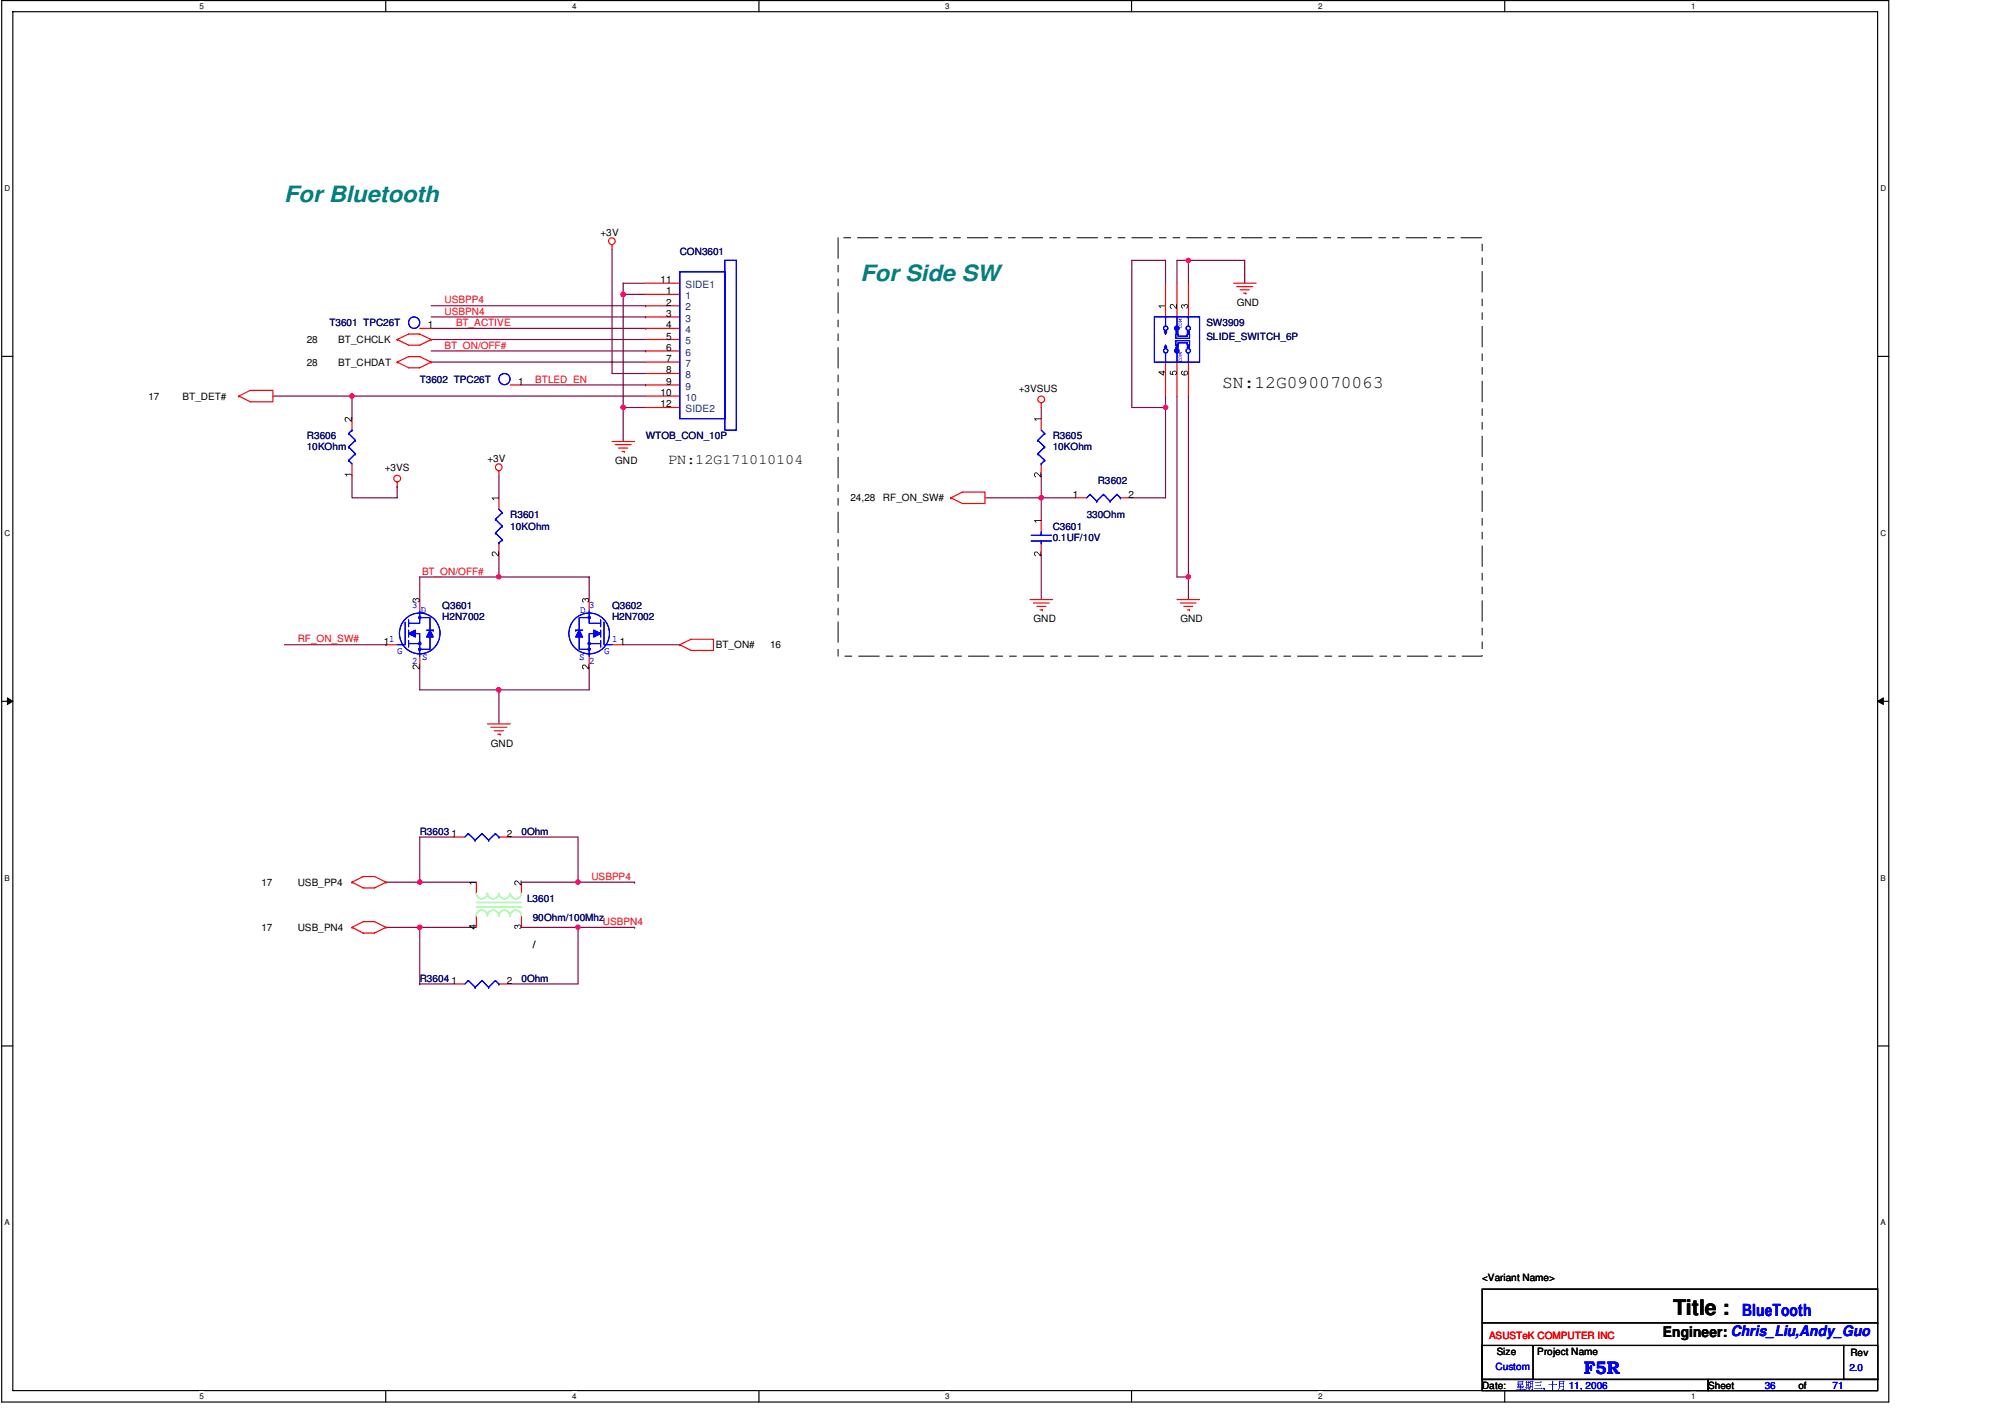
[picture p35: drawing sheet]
<svg xmlns="http://www.w3.org/2000/svg" width="297mm" height="210mm" viewBox="0 0 297 210" stroke-linecap="round" stroke-linejoin="round" font-family="sans-serif">
<defs><g id="words">
<g font-size="3.3" fill="#008080">
<text x="42.1" y="30">For Bluetooth</text>
<text x="127.5" y="41.7">For Side SW</text>
</g>
<text font-size="3.2" x="247.9" y="194.7">Title :</text>
<text font-size="2.7" x="181.1" y="57.4">SN:12G090070063</text>
<text font-size="2.7" fill="#00f" x="234.7" y="203.5">F5R</text>
<text font-size="2.5" fill="#00f" x="258.1" y="194.9">BlueTooth</text>
<g font-size="2.2">
<text x="99" y="68.7">PN:12G171010104</text>
<text x="246.3" y="198">Engineer: Chris_Liu,Andy_Guo</text>
</g>
<g font-size="1.5">
<text x="89" y="34.9">+3V</text>
<text x="97.8" y="41.9">11</text>
<text x="98.7" y="43.6">1</text>
<text x="98.7" y="45.3">2</text>
<text x="98.7" y="46.9">3</text>
<text x="183.2" y="45.3">GND</text>
<text x="45.5" y="50.8">28</text>
<text x="50.1" y="50.8">BT_CHCLK</text>
<text x="63.4" y="48.6">1</text>
<text x="98.7" y="48.6">4</text>
<text x="98.7" y="50.3">5</text>
<text x="98.7" y="51.9">6</text>
<text x="98.7" y="53.6">7</text>
<text x="22" y="59.2">17</text>
<text x="27" y="59.2">BT_DET#</text>
<text x="45.5" y="54.2">28</text>
<text x="50.1" y="54.2">BT_CHDAT</text>
<text x="76.7" y="57">1</text>
<text x="97.8" y="58.7">10</text>
<text x="98.7" y="55.3">8</text>
<text x="98.7" y="57">9</text>
<text x="150.9" y="58">+3VSUS</text>
<text x="97.8" y="60.3">12</text>
<text x="57" y="69.7">+3VS</text>
<text x="72.2" y="68.4">+3V</text>
<text x="91.1" y="68.7">GND</text>
<text x="126" y="74.3">24,28</text>
<text x="130.8" y="74.3">RF_ON_SW#</text>
<text x="159" y="73.7">1</text>
<text x="167.2" y="73.7">2</text>
<text x="56.9" y="95.5">1</text>
<text x="91.8" y="95.5">1</text>
<text x="153.1" y="92.2">GND</text>
<text x="174.9" y="92.2">GND</text>
<text x="106" y="96.1">BT_ON#</text>
<text x="114.1" y="96.1">16</text>
<text x="72.7" y="110.6">GND</text>
<text x="66.9" y="124">1</text>
<text x="75.1" y="124">2</text>
<text x="38.7" y="131.2">17</text>
<text x="44.1" y="131.2">USB_PP4</text>
<text x="38.7" y="137.9">17</text>
<text x="44.1" y="137.9">USB_PN4</text>
<text x="78.9" y="140.4">/</text>
<text x="66.9" y="145.7">1</text>
<text x="75.1" y="145.7">2</text>
<text x="219.6" y="189.8">&lt;Variant Name&gt;</text>
<text x="221.7" y="200.7">Size</text>
<text x="227.7" y="200.7">Project Name</text>
<text x="274.1" y="200.8">Rev</text>
<text x="219.6" y="205.7">Date:</text>
<text x="253.1" y="205.7">Sheet</text>
<text x="266.4" y="205.7">of</text>
</g>
<g font-size="1.5" fill="#000080">
<text x="100.7" y="37.8">CON3601</text>
<text x="48.8" y="48.3">T3601 TPC26T</text>
<text x="178.7" y="48.3">SW3909</text>
<text x="178.7" y="50.3">SLIDE_SWITCH_6P</text>
<text x="62.2" y="56.7">T3602 TPC26T</text>
<text x="45.5" y="65.1">R3606</text>
<text x="95.7" y="65.1">WTOB_CON_10P</text>
<text x="156" y="65.1">R3605</text>
<text x="45.5" y="66.7">10KOhm</text>
<text x="156" y="66.7">10KOhm</text>
<text x="162.6" y="71.8">R3602</text>
<text x="75.6" y="76.8">R3601</text>
<text x="161" y="76.8">330Ohm</text>
<text x="75.6" y="78.4">10KOhm</text>
<text x="156" y="78.4">C3601</text>
<text x="156" y="80.1">0.1UF/10V</text>
<text x="65.5" y="90.2">Q3601</text>
<text x="65.5" y="91.9">H2N7002</text>
<text x="90.7" y="90.2">Q3602</text>
<text x="90.7" y="91.9">H2N7002</text>
<text x="62.2" y="123.7">R3603</text>
<text x="77.3" y="123.7">0Ohm</text>
<text x="78.1" y="133.7">L3601</text>
<text x="78.9" y="136.4">90Ohm/100Mhz</text>
<text x="62.2" y="145.4">R3604</text>
<text x="77.3" y="145.4">0Ohm</text>
</g>
<g font-size="1.5" fill="#f00">
<text x="65.9" y="46.6">USBPN4</text>
<text x="65.9" y="45">USBPP4</text>
<text x="65.9" y="51.6">BT_ON/OFF#</text>
<text x="67.6" y="48.3">BT_ACTIVE</text>
<text x="79.3" y="56.7">BTLED_EN</text>
<text x="62.5" y="85.1">BT_ON/OFF#</text>
<text x="44.1" y="95.2">RF_ON_SW#</text>
<text x="87.6" y="130.3">USBPP4</text>
<text x="89.3" y="137">USBPN4</text>
<text x="220.6" y="198.3">ASUSTeK COMPUTER INC</text>
</g>
<g font-size="1.5" fill="#004080">
<text x="101.6" y="44.3">1</text>
<text x="101.6" y="46">2</text>
<text x="101.6" y="47.6">3</text>
<text x="101.6" y="42.6">SIDE1</text>
<text x="101.6" y="49.3">4</text>
<text x="101.6" y="51">5</text>
<text x="101.6" y="52.7">6</text>
<text x="101.6" y="54.3">7</text>
<text x="101.6" y="56">8</text>
<text x="101.6" y="57.7">9</text>
<text x="101.6" y="59.4">10</text>
<text x="101.6" y="61">SIDE2</text>
</g>
<g font-size="1.5" fill="#00f">
<text x="57.7" y="95">1</text>
<text x="61" y="90">3</text>
<text x="62.4" y="90.8">D</text>
<text x="86" y="90.8">D</text>
<text x="87.3" y="90">3</text>
<text x="90.7" y="95">1</text>
<text x="58.8" y="96.9">G</text>
<text x="61" y="98.4">2</text>
<text x="62.5" y="97.7">S</text>
<text x="85.8" y="97.7">S</text>
<text x="87.3" y="98.4">2</text>
<text x="89.5" y="96.9">G</text>
<text x="221.6" y="203">Custom</text>
<text x="274" y="203.2">2.0</text>
<text x="228.6" y="205.7">,</text>
<text x="232.4" y="205.7">11, 2006</text>
<text x="261.4" y="205.7">36</text>
<text x="271.5" y="205.7">71</text>
</g>
<g font-size="1.2">
<text x="29.5" y="1.4">5</text>
<text x="84.7" y="1.4">4</text>
<text x="140" y="1.4">3</text>
<text x="195.3" y="1.4">2</text>
<text x="250.5" y="1.4">1</text>
<text x=".7" y="28.4">D</text>
<text x="278.6" y="28.4">D</text>
<text x=".7" y="79.4">C</text>
<text x="278.6" y="79.4">C</text>
<text x=".7" y="130.5">B</text>
<text x="278.6" y="130.5">B</text>
<text x=".7" y="181.5">A</text>
<text x="278.6" y="181.5">A</text>
<text x="29.5" y="207.3">5</text>
<text x="84.7" y="207.3">4</text>
<text x="140" y="207.3">3</text>
<text x="195.3" y="207.3">2</text>
<text x="250.5" y="207.3">1</text>
</g>
</g></defs>
<path d="M.3 .1h279.5v207.6h-279.5zM1.9 1.7h276.3v204.3h-276.3z" fill="none" stroke="#000" stroke-width=".17"/>
<g fill="#fff">
<path d="M29.5 .3h.7v1.3h-.7z"/>
<path d="M29.5 206.2h.7v1.4h-.7z"/>
</g>
<path d="M57.1 .1v1.6M57.1 206v1.7" fill="none" stroke="#000" stroke-width=".17"/>
<g fill="#fff">
<path d="M84.7 .3h.7v1.3h-.7z"/>
<path d="M84.7 206.2h.7v1.4h-.7z"/>
</g>
<path d="M112.4 .1v1.6M112.4 206v1.7" fill="none" stroke="#000" stroke-width=".17"/>
<g fill="#fff">
<path d="M140 .3h.7v1.3h-.7z"/>
<path d="M140 206.2h.7v1.4h-.7z"/>
</g>
<path d="M167.6 .1v1.6M167.6 206v1.7" fill="none" stroke="#000" stroke-width=".17"/>
<g fill="#fff">
<path d="M195.2 .3h.8v1.3h-.8z"/>
<path d="M195.2 206.2h.8v1.4h-.8z"/>
</g>
<path d="M222.9 .1v1.6M222.9 206v1.7" fill="none" stroke="#000" stroke-width=".17"/>
<g fill="#fff">
<path d="M250.5 .3h.7v1.3h-.7z"/>
<path d="M250.5 206.2h.7v1.4h-.7z"/>
<path d="M.6 27.3h.9v1.3h-.9z"/>
<path d="M278.6 27.3h.8v1.3h-.8z"/>
<path d="M.6 78.3h.9v1.4h-.9z"/>
<path d="M278.6 78.3h.8v1.4h-.8z"/>
</g>
<path d="M.3 52.8h1.6M278.2 52.8h1.6" fill="none" stroke="#000" stroke-width=".17"/>
<g fill="#fff">
<path d="M.6 129.4h.9v1.4h-.9z"/>
<path d="M278.6 129.4h.8v1.4h-.8z"/>
</g>
<path d="M.3 103.9h1.6M278.2 103.9h1.6" fill="none" stroke="#000" stroke-width=".17"/>
<path d="M1.1 103.4l.8 .5-.8 .5zM278.2 103.9l.8-.5v1z" fill="#000"/>
<path d="M1.1 103.4l.8 .5-.8 .5zM278.2 103.9l.8-.5v1z" fill="none" stroke="#000" stroke-width=".15"/>
<g fill="#fff">
<path d="M.6 180.4h.9v1.4h-.9z"/>
<path d="M278.6 180.4h.8v1.4h-.8z"/>
</g>
<path d="M.3 154.9h1.6M278.2 154.9h1.6" fill="none" stroke="#000" stroke-width=".17"/>
<path d="M172.7 58.7v1.7M172.7 60.4h.1" fill="none" stroke="#800040" stroke-width=".17"/>
<circle cx="172.7" cy="60.3" r=".32" fill="#f0f"/>
<circle cx="172.7" cy="60.3" r=".32" fill="none" stroke="#f0f" stroke-width=".17"/>
<path d="M92.3 43.6v21.8M92.3 60.4h.1M167.7 60.4h5" fill="none" stroke="#800040" stroke-width=".17"/>
<circle cx="92.3" cy="43.6" r=".34" fill="#f0f"/>
<circle cx="92.3" cy="43.6" r=".34" fill="none" stroke="#f0f" stroke-width=".17"/>
<circle cx="92.3" cy="60.3" r=".33" fill="#f0f"/>
<circle cx="92.3" cy="60.3" r=".33" fill="none" stroke="#f0f" stroke-width=".17"/>
<path d="M57.2 137.4h5M77.3 130.7h8.3M85.6 130.7h.1" fill="none" stroke="#800040" stroke-width=".17"/>
<circle cx="85.6" cy="130.7" r=".32" fill="#f0f"/>
<circle cx="85.6" cy="130.7" r=".32" fill="none" stroke="#f0f" stroke-width=".17"/>
<path d="M145.9 73.7h8.4M154.3 73.7h.1" fill="none" stroke="#800040" stroke-width=".17"/>
<circle cx="154.3" cy="73.7" r=".33" fill="#f0f"/>
<circle cx="154.3" cy="73.7" r=".33" fill="none" stroke="#f0f" stroke-width=".17"/>
<path d="M174.4 38.6v3.4M172.7 60.4v13.3M62.2 130.7h.1M62.2 124v6.7M75.6 124h10" fill="none" stroke="#800040" stroke-width=".17"/>
<circle cx="62.2" cy="130.7" r=".33" fill="#f0f"/>
<circle cx="62.2" cy="130.7" r=".33" fill="none" stroke="#f0f" stroke-width=".17"/>
<path d="M40.4 58.7h11.8M52.2 58.7h.1" fill="none" stroke="#800040" stroke-width=".17"/>
<circle cx="52.1" cy="58.7" r=".33" fill="#f0f"/>
<circle cx="52.1" cy="58.7" r=".33" fill="none" stroke="#f0f" stroke-width=".17"/>
<path d="M63.9 52h31.8M95.7 52h.1M176.1 58.7v26.8M154.3 73.7h5M62.2 137.4v8.4M62.2 145.8h.1" fill="none" stroke="#800040" stroke-width=".17"/>
<circle cx="62.2" cy="137.3" r=".33" fill="#f0f"/>
<circle cx="62.2" cy="137.3" r=".33" fill="none" stroke="#f0f" stroke-width=".17"/>
<g fill="none" stroke="#800040" stroke-width=".17">
<path d="M90.7 36.9v18.4M174.4 38.6h1.7M176.1 38.6h.1M176.1 38.6v3.4M184.4 38.6v3.4M63.9 46.9h31.8M63.9 53.6h31.8M95.7 46.9h.1M95.7 42h-3.4v1.6h3.4M154.3 73.7v3.4M62.2 98.9v3.3M73.9 82.1v3.4"/>
<path d="M92.3 95.5h8.4M73.9 102.2h13.4M62.2 145.8h5"/>
</g>
<circle cx="176" cy="38.6" r=".32" fill="#f0f"/>
<circle cx="176" cy="38.6" r=".32" fill="none" stroke="#f0f" stroke-width=".17"/>
<g fill="none" stroke="#800040" stroke-width=".17">
<path d="M167.7 38.6h5v3.4M63.9 45.3h31.8M63.9 50.3h31.8M63.9 48.6h31.8M77.3 57h18.4M90.7 55.3h5M95.7 45.3h.1M95.7 57h.1M95.7 48.6h.1M92.3 60.4h3.4M167.7 73.7h5M62.2 85.5v3.3"/>
<path d="M87.3 98.9v3.3M154.3 82.1v6.7M62.2 102.2h11.7M73.9 102.2h.1M57.2 130.7h5M62.2 137.4h8.4M62.2 124h5M85.6 124v6.7M75.6 145.8h10"/>
</g>
<circle cx="73.9" cy="102.2" r=".33" fill="#f0f"/>
<circle cx="73.9" cy="102.2" r=".33" fill="none" stroke="#f0f" stroke-width=".17"/>
<path d="M167.7 38.6v21.8M176.1 38.6h8.3M73.9 70.4v3.3M154.3 60.4v1.6M73.9 85.5h13.4v3.3M176.1 85.5v3.3M73.9 102.2v5M77.3 137.4h8.3M85.6 137.4h.1M85.6 130.7h8.4M94 130.7h.1" fill="none" stroke="#800040" stroke-width=".17"/>
<circle cx="85.6" cy="137.3" r=".32" fill="#f0f"/>
<circle cx="85.6" cy="137.3" r=".32" fill="none" stroke="#f0f" stroke-width=".17"/>
<path d="M154.3 70.4v3.3M62.2 85.5h11.7M73.9 85.5h.1M85.6 137.4v8.4" fill="none" stroke="#800040" stroke-width=".17"/>
<circle cx="73.9" cy="85.4" r=".32" fill="#f0f"/>
<circle cx="73.9" cy="85.4" r=".32" fill="none" stroke="#f0f" stroke-width=".17"/>
<path d="M174.4 58.7v26.8h1.7M42.1 95.5h15.1M57.2 95.5h.1M176.1 85.5h.1M62.2 130.7h8.4M85.6 137.4h8.4M94 137.4h.1" fill="none" stroke="#800040" stroke-width=".17"/>
<circle cx="176" cy="85.4" r=".32" fill="#f0f"/>
<circle cx="176" cy="85.4" r=".32" fill="none" stroke="#f0f" stroke-width=".17"/>
<path d="M95.7 58.7h-43.5v3.3M52.2 70.4v3.3h6.6v-1.6M58.8 72.1h.1" fill="none" stroke="#800040" stroke-width=".17"/>
<g fill="none" stroke="#f00" stroke-width=".17">
<path d="M90.7 36.2v.7M35.4 58.7l1.7-.9h3.3v1.7h-3.3zM35.4 58.7h.1M58.8 53.6h.1M58.8 50.3h.1M58.8 53.6l1.7-.8h1.7l1.7 .8M58.8 53.6l1.7 .9h1.7l1.7-.9M58.8 50.3l1.7-.8h1.7l1.7 .8M58.8 50.3l1.7 .8h1.7l1.7-.8M63.9 53.6h.1M63.9 50.3h.1M154.3 59.7v.7"/>
<path d="M182.7 42h3.4M183.2 42.5h2.4M183.7 42.9h1.4M184.2 43.4h.4M184.6 43.4h.1M58.8 71.4v.7M73.9 69.7v.7M90.7 65.4h3.3M91.1 65.9h2.4M91.6 66.4h1.4M92.2 66.9h.3M92.5 66.9h.1"/>
<path d="M140.9 73.7l1.7-.8h3.3v1.7h-3.3zM140.9 73.7h.1M100.7 95.5l1.7-.8h3.3v1.7h-3.3zM100.7 95.5h.1M152.6 88.8h3.4M153.1 89.3h2.3M153.6 89.8h1.3M154.1 90.3h.3M154.4 90.3h.1M174.4 88.8h3.3M174.9 89.3h2.3M175.4 89.8h1.3"/>
<path d="M175.9 90.3h.3M176.2 90.3h.1M72.2 107.2h3.4M72.7 107.7h2.4M73.2 108.2h1.4M73.7 108.8h.4M74.1 108.8h.1M52.2 137.4h.1M52.2 130.7h.1M52.2 137.4l1.6 .8h1.7l1.7-.8M52.2 137.4l1.6-.9h1.7l1.7 .9M52.2 130.7l1.6 .8h1.7l1.7-.8"/>
<path d="M52.2 130.7l1.6-.9h1.7l1.7 .9M57.2 137.4h.1M57.2 130.7h.1"/>
<circle cx="90.6" cy="35.7" r=".5"/>
<circle cx="154.3" cy="59.2" r=".5"/>
<circle cx="58.8" cy="70.9" r=".5"/>
<circle cx="73.9" cy="69.2" r=".5"/>
</g>
<path d="M219.6 191h58.6v13.3h-58.6zM219.6 199.3h7.5v5h-7.5zM219.6 196h58.6M227.3 199.3h45.8M273.1 199.3h5.1v5h-5.1zM273.1 199.3h.1M278.2 196h.1M219.6 204.3h33.5v1.7h-33.5zM253.1 204.3h25.1v1.7h-25.1z" fill="none" stroke="#000" stroke-width=".17"/>
<g fill="#00f">
<path d="M224.9 204.6l.7 .1zM224.9 204.9h.7zM224.9 205.1h.7zM224.8 204.6v.5h.1v-.5zM225.6 204.6v.5l.1-.5zM225 205.1l-.3 .5 .4-.4zM224.9 205.4h.9l-.2-.1v.1zM224.9 205.5v.1h.8l-.1-.1-.1 .1zM225.2 205.1l.1 .8v-.8zM224.6 205.8l.1 .1 1.2-.1-.1-.1-.1 .1z"/>
<path d="M226.1 205l.4 .1zM226.1 205.3h.4zM226.7 204.6l.4 .1zM226.7 205h.4zM226.7 205.3l.4 .1zM226 204.8v.1l.7-.1-.1-.1-.1 .1zM226.1 204.6l.1 .9v-.9zM226.4 204.6l.1 .9 .1-.9zM225.9 205.4l.1 .1h.6v-.1l-.1 .1zM226.2 205.6l-.3 .3 .4-.2zM226.4 205.6l.1 .2 .1-.1zM226.7 204.6v.7l-.2 .6 .3-.5v-.8zM227 204.6l.1 1.2h-.2l.1 .1 .1-.1 .1-1.1z"/>
<path d="M227.4 204.7l1 .1-.1-.2-.1 .1zM227.5 205.1v.1h.8l-.1-.1-.1 .1zM227.3 205.7h1.2l-.1-.1-.1 .1z"/>
<path d="M229.4 205.1h1.3l-.2-.1v.1zM230 204.6v1.3l.1-1.3z"/>
<path d="M231.1 204.6l.6 .1zM231.1 205h.6zM231.1 205.3l.6 .1zM231 204.6v.9l-.2 .4 .3-.4v-.9zM231.7 204.6l-.1 1.2h-.2l.2 .1h.1v-1.2l.1-.1z"/>
</g>
<path d="M219.6 191h58.6v13.3h-58.6zM219.6 199.3h7.5v5h-7.5zM219.6 196h58.6M227.3 199.3h45.8M273.1 199.3h5.1v5h-5.1zM273.1 199.3h.1M278.2 196h.1M219.6 204.3h33.5v1.7h-33.5zM253.1 204.3h25.1v1.7h-25.1z" fill="none" stroke="#000" stroke-width=".17"/>
<g fill="#00f">
<path d="M224.9 204.6l.7 .1zM224.9 204.9h.7zM224.9 205.1h.7zM224.8 204.6v.5h.1v-.5zM225.6 204.6v.5l.1-.5zM225 205.1l-.3 .5 .4-.4zM224.9 205.4h.9l-.2-.1v.1zM224.9 205.5v.1h.8l-.1-.1-.1 .1zM225.2 205.1l.1 .8v-.8zM224.6 205.8l.1 .1 1.2-.1-.1-.1-.1 .1z"/>
<path d="M226.1 205l.4 .1zM226.1 205.3h.4zM226.7 204.6l.4 .1zM226.7 205h.4zM226.7 205.3l.4 .1zM226 204.8v.1l.7-.1-.1-.1-.1 .1zM226.1 204.6l.1 .9v-.9zM226.4 204.6l.1 .9 .1-.9zM225.9 205.4l.1 .1h.6v-.1l-.1 .1zM226.2 205.6l-.3 .3 .4-.2zM226.4 205.6l.1 .2 .1-.1zM226.7 204.6v.7l-.2 .6 .3-.5v-.8zM227 204.6l.1 1.2h-.2l.1 .1 .1-.1 .1-1.1z"/>
<path d="M227.4 204.7l1 .1-.1-.2-.1 .1zM227.5 205.1v.1h.8l-.1-.1-.1 .1zM227.3 205.7h1.2l-.1-.1-.1 .1z"/>
<path d="M229.4 205.1h1.3l-.2-.1v.1zM230 204.6v1.3l.1-1.3z"/>
<path d="M231.1 204.6l.6 .1zM231.1 205h.6zM231.1 205.3l.6 .1zM231 204.6v.9l-.2 .4 .3-.4v-.9zM231.7 204.6l-.1 1.2h-.2l.2 .1h.1v-1.2l.1-.1z"/>
</g>
<path d="M219.6 191h58.6v13.3h-58.6zM219.6 199.3h7.5v5h-7.5zM219.6 196h58.6M227.3 199.3h45.8M273.1 199.3h5.1v5h-5.1zM273.1 199.3h.1M278.2 196h.1M219.6 204.3h33.5v1.7h-33.5zM253.1 204.3h25.1v1.7h-25.1z" fill="none" stroke="#000" stroke-width=".17"/>
<g fill="#00f">
<path d="M224.9 204.6l.7 .1zM224.9 204.9h.7zM224.9 205.1h.7zM224.8 204.6v.5h.1v-.5zM225.6 204.6v.5l.1-.5zM225 205.1l-.3 .5 .4-.4zM224.9 205.4h.9l-.2-.1v.1zM224.9 205.5v.1h.8l-.1-.1-.1 .1zM225.2 205.1l.1 .8v-.8zM224.6 205.8l.1 .1 1.2-.1-.1-.1-.1 .1z"/>
<path d="M226.1 205l.4 .1zM226.1 205.3h.4zM226.7 204.6l.4 .1zM226.7 205h.4zM226.7 205.3l.4 .1zM226 204.8v.1l.7-.1-.1-.1-.1 .1zM226.1 204.6l.1 .9v-.9zM226.4 204.6l.1 .9 .1-.9zM225.9 205.4l.1 .1h.6v-.1l-.1 .1zM226.2 205.6l-.3 .3 .4-.2zM226.4 205.6l.1 .2 .1-.1zM226.7 204.6v.7l-.2 .6 .3-.5v-.8zM227 204.6l.1 1.2h-.2l.1 .1 .1-.1 .1-1.1z"/>
<path d="M227.4 204.7l1 .1-.1-.2-.1 .1zM227.5 205.1v.1h.8l-.1-.1-.1 .1zM227.3 205.7h1.2l-.1-.1-.1 .1z"/>
<path d="M229.4 205.1h1.3l-.2-.1v.1zM230 204.6v1.3l.1-1.3z"/>
<path d="M231.1 204.6l.6 .1zM231.1 205h.6zM231.1 205.3l.6 .1zM231 204.6v.9l-.2 .4 .3-.4v-.9zM231.7 204.6l-.1 1.2h-.2l.2 .1h.1v-1.2l.1-.1z"/>
</g>
<path d="M124.2 35.2h95.4v62h-95.4z" fill="none" stroke="#000" stroke-width=".15" stroke-dasharray="3 1 1 1 1 1"/>
<path d="M62.2 48.6h1.7M172.7 42v4.9M172.7 53.6v5.1M174.4 42v4.9M174.4 53.6v5.1M176.1 42v4.9M176.1 53.6v5.1M73.9 73.7v1.7M154.3 77.1v1.7M73.9 80.4v1.7M154.3 80.4v1.7" fill="none" stroke="#f00" stroke-width=".17"/>
<g fill="#000">
<path d="M171.6 45.3h1.1v.1h-.9l.2 .2h-.1zM173.4 45.1a.52 .52 0 0 1 .8 .4v.1v-.6h.2v.8l-.3-.2a.49 .49 0 0 0-.6-.4l-.1 .3 .2 .3a.38 .38 0 0 1-.2-.7zM173.3 54.9h.1v.4l.3 .1a.35 .35 0 0 1 .2-.5 .35 .35 0 0 1 .4 .2 .35 .35 0 0 1-.2 .5v-.1a.23 .23 0 0 0 0-.4 .23 .23 0 0 0-.3 0 .23 .23 0 0 0 .1 .4v.1l-.6-.1zM175 45.2l.3-.1 .1 .1a.34 .34 0 0 1 .6 0 .34 .34 0 0 1-.3 .5v-.1a.22 .22 0 0 0 .2-.3 .22 .22 0 0 0-.3-.1 .22 .22 0 0 0-.1 .3l-.1-.2a.18 .18 0 0 0-.3 0 .18 .18 0 0 0 .2 .3v.1l-.3-.2zM72.9 73.7h1v.1h-.8l.1 .3h-.1zM153.2 77h1.1v.2h-.9l.2 .2h-.1zM72.9 81.8a.52 .52 0 0 1 .8 .4l.1 .1v-.6h.1v.7l-.2-.1a.49 .49 0 0 0-.7-.4v.2l.1 .3a.38 .38 0 0 1-.2-.6zM153.3 81.8a.52 .52 0 0 1 .7 .4l.1 .1v-.6h.2v.7l-.3-.1a.49 .49 0 0 0-.6-.4l-.1 .2 .2 .3-.3-.2z"/>
<path d="M171.6 55v.2l.7 .4h.1v-.4h.3v-.2h-.3v-.1h-.1v.1zM171.8 55.2h.5v.3z"/>
<path d="M175 55a.48 .48 0 0 0 .5 .6 .48 .48 0 0 0 .5-.5 .34 .34 0 0 0-.5-.1 .34 .34 0 0 0 0 .5 .26 .26 0 0 1-.4-.1 .26 .26 0 0 1 .2-.4v-.1zM175.4 55.3a.25 .25 0 0 1 .5 0 .25 .25 0 0 1-.5 0z"/>
</g>
<g fill="none" stroke="#00f" stroke-width=".17">
<path d="M73.4 79h.1M73.4 76.9h.1M73.4 79l1 1M73.4 76.9l1 1M73.9 75.4l.5 .5M74.4 80h.1M74.4 75.9h.1M74.4 77.9h.1M74.4 80l-.5 .4M74.4 77.9l-1 1.1M74.4 75.9l-1 1M152.8 79.3h3"/>
<path d="M154.3 78.8v.5M73.9 80.4h.1M152.8 80.1h3M154.3 80.4h.1M154.3 80.1v.3"/>
<circle cx="61.3" cy="47.8" r=".84"/>
<circle cx="172.7" cy="52" r=".32"/>
<circle cx="172.7" cy="48.6" r=".32"/>
<circle cx="176" cy="52" r=".32"/>
</g>
<circle cx="174.3" cy="48.6" r=".32" fill="#00f"/>
<g fill="none" stroke="#00f" stroke-width=".17">
<circle cx="174.3" cy="48.6" r=".32"/>
<circle cx="176" cy="48.6" r=".32"/>
</g>
<circle cx="174.3" cy="52" r=".32" fill="#00f"/>
<g fill="none" stroke="#00f" stroke-width=".17">
<path d="M172.7 49.1v.4M172.7 51.1v.4M174.4 51.5h.1M174.4 49.1v.4M174.4 51.1v.4"/>
<circle cx="174.3" cy="52" r=".32"/>
</g>
<path d="M172.7 51.1l.1 .4h-.3z" fill="#00f"/>
<path d="M172.7 51.1l.1 .4h-.3z" fill="none" stroke="#00f" stroke-width=".17"/>
<path d="M174.4 51.1l.1 .4h-.3z" fill="#00f"/>
<path d="M174.4 51.1l.1 .4h-.3z" fill="none" stroke="#00f" stroke-width=".17"/>
<path d="M172.5 49.1h.3l-.1 .4z" fill="#00f"/>
<path d="M172.5 49.1h.3l-.1 .4z" fill="none" stroke="#00f" stroke-width=".17"/>
<path d="M174.2 49.1h.3l-.1 .4z" fill="#00f"/>
<path d="M174.2 49.1h.3l-.1 .4z" fill="none" stroke="#00f" stroke-width=".17"/>
<path d="M175.9 49.1h.3l-.1 .4z" fill="#00f"/>
<path d="M174.4 51.5h.1M174.4 51.1v.4M175.9 49.1h.3l-.1 .4zM176.1 49.1v.4M176.1 51.1v.4" fill="none" stroke="#00f" stroke-width=".17"/>
<path d="M176.1 51.1l.1 .4h-.3z" fill="#00f"/>
<path d="M171 46.9h6.7v6.7h-6.7zM172.7 46.9v1.4M172.7 52.3v1.3M174.4 46.9v1.4M174.4 52.3v1.3M176.1 51.1l.1 .4h-.3zM176.1 46.9h.1M176.1 46.9v1.4M176.1 52.3v1.3" fill="none" stroke="#00f" stroke-width=".17"/>
<g fill="#00f">
<path d="M174.6 48.2h.1a.2 .2 0 0 0 0 .3 .2 .2 0 0 0 .3 0 .2 .2 0 0 0 0-.3 .21 .21 0 0 1 0 .3 .21 .21 0 0 1-.3 .1 .21 .21 0 0 1 0-.3z"/>
<path d="M174.6 47.2h.5v.1h-.4l.3 .1-.3 .2 .4-.1v.2h-.5l.3-.2-.3-.2z"/>
<path d="M174.6 53.2h.1a.2 .2 0 0 0 0 .3 .2 .2 0 0 0 .3 0 .2 .2 0 0 0 0-.3 .22 .22 0 0 1 0 .4 .22 .22 0 0 1-.4-.2l.1-.1z"/>
<path d="M174.6 52.2h.5v.1h-.4l.3 .1-.3 .2 .4-.1v.2h-.5l.3-.2-.3-.2z"/>
<path d="M174.7 48a.21 .21 0 0 0 .4 0 .21 .21 0 0 0-.4 0zM174.7 47.8a.18 .18 0 0 1 .3 0 .18 .18 0 0 1 0 .3h-.3z"/>
<path d="M174.7 53a.2 .2 0 0 0 .4 0 .2 .2 0 0 0-.4 0zM174.7 53a.18 .18 0 0 1 .3 0 .18 .18 0 0 1-.3 0z"/>
</g>
<g fill="none" stroke="#00f" stroke-width=".17">
<path d="M174.2 49.5h.3v.3h1.4v-.3h.3v.6h-2zM174.2 50.5h2v.6h-.3v-.3h-1.4v.3h-.3zM174.5 51.1h.1"/>
<circle cx="172.7" cy="52" r=".32"/>
<circle cx="172.7" cy="48.6" r=".32"/>
<circle cx="176" cy="52" r=".32"/>
</g>
<circle cx="174.3" cy="48.6" r=".32" fill="#00f"/>
<g fill="none" stroke="#00f" stroke-width=".17">
<circle cx="174.3" cy="48.6" r=".32"/>
<circle cx="176" cy="48.6" r=".32"/>
</g>
<circle cx="174.3" cy="52" r=".32" fill="#00f"/>
<g fill="none" stroke="#00f" stroke-width=".17">
<path d="M172.7 49.1v.4M172.7 51.1v.4M174.4 51.5h.1M174.4 49.1v.4M174.4 51.1v.4"/>
<circle cx="174.3" cy="52" r=".32"/>
</g>
<path d="M172.7 51.1l.1 .4h-.3z" fill="#00f"/>
<path d="M172.7 51.1l.1 .4h-.3z" fill="none" stroke="#00f" stroke-width=".17"/>
<path d="M174.4 51.1l.1 .4h-.3z" fill="#00f"/>
<path d="M174.4 51.1l.1 .4h-.3z" fill="none" stroke="#00f" stroke-width=".17"/>
<path d="M172.5 49.1h.3l-.1 .4z" fill="#00f"/>
<path d="M172.5 49.1h.3l-.1 .4z" fill="none" stroke="#00f" stroke-width=".17"/>
<path d="M174.2 49.1h.3l-.1 .4z" fill="#00f"/>
<path d="M174.2 49.1h.3l-.1 .4z" fill="none" stroke="#00f" stroke-width=".17"/>
<path d="M175.9 49.1h.3l-.1 .4z" fill="#00f"/>
<path d="M174.4 51.5h.1M174.4 51.1v.4M175.9 49.1h.3l-.1 .4zM176.1 49.1v.4M176.1 51.1v.4" fill="none" stroke="#00f" stroke-width=".17"/>
<path d="M176.1 51.1l.1 .4h-.3z" fill="#00f"/>
<path d="M171 46.9h6.7v6.7h-6.7zM172.7 46.9v1.4M172.7 52.3v1.3M174.4 46.9v1.4M174.4 52.3v1.3M176.1 51.1l.1 .4h-.3zM176.1 46.9h.1M176.1 46.9v1.4M176.1 52.3v1.3" fill="none" stroke="#00f" stroke-width=".17"/>
<g fill="#00f">
<path d="M174.6 48.2h.1a.2 .2 0 0 0 0 .3 .2 .2 0 0 0 .3 0 .2 .2 0 0 0 0-.3 .21 .21 0 0 1 0 .3 .21 .21 0 0 1-.3 .1 .21 .21 0 0 1 0-.3z"/>
<path d="M174.6 47.2h.5v.1h-.4l.3 .1-.3 .2 .4-.1v.2h-.5l.3-.2-.3-.2z"/>
<path d="M174.6 53.2h.1a.2 .2 0 0 0 0 .3 .2 .2 0 0 0 .3 0 .2 .2 0 0 0 0-.3 .22 .22 0 0 1 0 .4 .22 .22 0 0 1-.4-.2l.1-.1z"/>
<path d="M174.6 52.2h.5v.1h-.4l.3 .1-.3 .2 .4-.1v.2h-.5l.3-.2-.3-.2z"/>
<path d="M174.7 48a.21 .21 0 0 0 .4 0 .21 .21 0 0 0-.4 0zM174.7 47.8a.18 .18 0 0 1 .3 0 .18 .18 0 0 1 0 .3h-.3z"/>
<path d="M174.7 53a.2 .2 0 0 0 .4 0 .2 .2 0 0 0-.4 0zM174.7 53a.18 .18 0 0 1 .3 0 .18 .18 0 0 1-.3 0z"/>
</g>
<g fill="none" stroke="#00f" stroke-width=".17">
<path d="M174.2 49.5h.3v.3h1.4v-.3h.3v.6h-2zM174.2 50.5h2v.6h-.3v-.3h-1.4v.3h-.3zM174.5 51.1h.1M85.3 93.3h.1M85.3 93.3h1M87.3 90.5v1.8h1.7M87.3 91.5h-1.5v4.7h1.5M89 95.3h-1.7v1.9M89 93.9h-1.7v1.4M89 91.8v1M89 93.3v1.1M89 94.9v.9"/>
<path d="M89.5 92.2v3.3h1.2M69.4 145.2h.1M69.4 145.2l1 1.1M69.4 145.2l-.5 .6M70.4 146.3h.1M71.4 145.2h.1M71.4 145.2l1 1.1M71.4 145.2l-1 1.1M72.4 146.3h.1M73.4 145.2h.1M73.4 145.2l.5 .6M73.4 145.2l-1 1.1"/>
<path d="M73.9 145.8h.1"/>
<circle cx="87.3" cy="93.8" r="3"/>
</g>
<path d="M87.3 88.8v1.7M87.3 97.2v1.7M90.7 95.5h1.6M67.2 145.8h1.7M73.9 145.8h1.7" fill="none" stroke="#f00" stroke-width=".17"/>
<path d="M86.3 98.5a.71 .71 0 0 1 .9 .5v-.6h.1v.7h-.3a.49 .49 0 0 0-.6-.5v.3l.1 .2-.3-.2zM86.4 88.6h.2l.1 .2a.32 .32 0 0 1 .6-.1 .32 .32 0 0 1-.3 .5v-.1a.2 .2 0 0 0 .2-.2 .2 .2 0 0 0-.3-.2 .2 .2 0 0 0-.1 .3h-.1l-.1-.2a.17 .17 0 0 0-.3 .1 .17 .17 0 0 0 .2 .2v.1a.33 .33 0 0 1-.3-.2 .33 .33 0 0 1 .2-.4z" fill="#000"/>
<circle cx="87.3" cy="91.5" r=".17" fill="#00f"/>
<circle cx="87.3" cy="91.5" r=".17" fill="none" stroke="#00f" stroke-width=".17"/>
<circle cx="87.3" cy="95.3" r=".17" fill="#00f"/>
<circle cx="87.3" cy="95.3" r=".17" fill="none" stroke="#00f" stroke-width=".17"/>
<circle cx="87.3" cy="96.2" r=".17" fill="#00f"/>
<circle cx="87.3" cy="96.2" r=".17" fill="none" stroke="#00f" stroke-width=".17"/>
<path d="M85.8 93.3l.5 1.1h-1z" fill="#00f"/>
<path d="M85.8 93.3l.5 1.1h-1z" fill="none" stroke="#00f" stroke-width=".17"/>
<path d="M88 93.3l1 .6-1 .5z" fill="#00f"/>
<g fill="none" stroke="#00f" stroke-width=".17">
<path d="M85.3 93.3h.1M85.3 93.3h1M87.3 90.5v1.8h1.7M87.3 91.5h-1.5v4.7h1.5M88 93.3l1 .6-1 .5zM89 95.3h-1.7v1.9M89 93.9h-1.7v1.4M89 91.8v1M89 93.3v1.1M89 94.9v.9M89.5 92.2v3.3h1.2"/>
<circle cx="87.3" cy="93.8" r="3"/>
</g>
<circle cx="87.3" cy="91.5" r=".17" fill="#00f"/>
<circle cx="87.3" cy="91.5" r=".17" fill="none" stroke="#00f" stroke-width=".17"/>
<circle cx="87.3" cy="95.3" r=".17" fill="#00f"/>
<circle cx="87.3" cy="95.3" r=".17" fill="none" stroke="#00f" stroke-width=".17"/>
<circle cx="87.3" cy="96.2" r=".17" fill="#00f"/>
<circle cx="87.3" cy="96.2" r=".17" fill="none" stroke="#00f" stroke-width=".17"/>
<path d="M85.8 93.3l.5 1.1h-1z" fill="#00f"/>
<path d="M85.8 93.3l.5 1.1h-1z" fill="none" stroke="#00f" stroke-width=".17"/>
<path d="M88 93.3l1 .6-1 .5z" fill="#00f"/>
<g fill="none" stroke="#00f" stroke-width=".17">
<path d="M60 92.2v3.3h-1.2M60.5 95.3h1.7v1.9M60.5 93.9h1.7v1.4M60.5 91.8v1M60.5 93.3v1.1M60.5 94.9v.9M62.2 90.5v1.8h-1.7M62.2 91.5h1.5v4.7h-1.5M63.2 93.3h1M64.2 93.3h.1M88 93.3l1 .6-1 .5zM69.4 123.5h.1"/>
<path d="M69.4 123.5l1 1M69.4 123.5l-.5 .5M70.4 124.5h.1M71.4 123.5h.1M71.4 123.5l1 1M71.4 123.5l-1 1M72.4 124.5h.1M73.4 123.5h.1M73.4 123.5l.5 .5M73.4 123.5l-1 1M73.9 124h.1"/>
<circle cx="62.2" cy="93.8" r="3"/>
</g>
<path d="M57.2 95.5h1.6M62.2 88.8v1.7M62.2 97.2v1.7M67.2 124h1.7M73.9 124h1.7" fill="none" stroke="#f00" stroke-width=".17"/>
<path d="M61.2 98.5a.71 .71 0 0 1 .9 .5v-.6h.1v.7h-.3a.51 .51 0 0 0-.6-.5v.3l.1 .2a.37 .37 0 0 1-.3-.2 .37 .37 0 0 1 .1-.4zM61.1 88.8a.24 .24 0 0 1 .3-.2 .24 .24 0 0 1 .2 .2 .31 .31 0 0 1 .5 0 .31 .31 0 0 1-.2 .4v-.1a.2 .2 0 0 0 .2-.2 .2 .2 0 0 0-.3-.2 .2 .2 0 0 0-.1 .3h-.2v-.2a.17 .17 0 0 0-.3 .1 .17 .17 0 0 0 .2 .2v.1h-.2z" fill="#000"/>
<circle cx="62.2" cy="91.5" r=".17" fill="#00f"/>
<circle cx="62.2" cy="91.5" r=".17" fill="none" stroke="#00f" stroke-width=".17"/>
<circle cx="62.2" cy="95.3" r=".17" fill="#00f"/>
<circle cx="62.2" cy="95.3" r=".17" fill="none" stroke="#00f" stroke-width=".17"/>
<circle cx="62.2" cy="96.2" r=".17" fill="#00f"/>
<circle cx="62.2" cy="96.2" r=".17" fill="none" stroke="#00f" stroke-width=".17"/>
<path d="M63.7 93.3l.5 1.1h-1z" fill="#00f"/>
<path d="M63.7 93.3l.5 1.1h-1z" fill="none" stroke="#00f" stroke-width=".17"/>
<path d="M60.5 93.9l1-.6v1.1z" fill="#00f"/>
<g fill="none" stroke="#00f" stroke-width=".17">
<path d="M60 92.2v3.3h-1.2M60.5 93.9l1-.6v1.1zM60.5 95.3h1.7v1.9M60.5 93.9h1.7v1.4M60.5 91.8v1M60.5 93.3v1.1M60.5 94.9v.9M62.2 90.5v1.8h-1.7M62.2 91.5h1.5v4.7h-1.5M63.2 93.3h1M64.2 93.3h.1"/>
<circle cx="62.2" cy="93.8" r="3"/>
</g>
<circle cx="62.2" cy="91.5" r=".17" fill="#00f"/>
<circle cx="62.2" cy="91.5" r=".17" fill="none" stroke="#00f" stroke-width=".17"/>
<circle cx="62.2" cy="95.3" r=".17" fill="#00f"/>
<circle cx="62.2" cy="95.3" r=".17" fill="none" stroke="#00f" stroke-width=".17"/>
<circle cx="62.2" cy="96.2" r=".17" fill="#00f"/>
<circle cx="62.2" cy="96.2" r=".17" fill="none" stroke="#00f" stroke-width=".17"/>
<path d="M63.7 93.3l.5 1.1h-1z" fill="#00f"/>
<path d="M63.7 93.3l.5 1.1h-1z" fill="none" stroke="#00f" stroke-width=".17"/>
<path d="M60.5 93.9l1-.6v1.1z" fill="#00f"/>
<g fill="none" stroke="#00f" stroke-width=".17">
<path d="M107.4 38.6h1.7v25.1h-1.7zM100.7 40.3h6.7v21.7h-6.7zM51.6 64.2h.1M51.6 68.2h.1M51.6 66.2h.1M51.6 64.2l1.1 1M51.6 68.2l.6 .5M51.6 66.2l1.1 1M52.2 63.7h.1M52.2 63.7l-.6 .5M52.7 65.2h.1M52.7 67.2h.1"/>
<path d="M52.7 65.2l-1.1 1M52.7 67.2l-1.1 1M153.8 67.2h.1M153.8 65.2h.1M153.8 67.2l1 1M153.8 65.2l1 1M154.3 68.7h.1M154.3 63.7l.5 .5M154.8 68.2h.1M154.8 64.2h.1M154.8 66.2h.1M154.8 68.2l-.5 .5"/>
<path d="M154.8 66.2l-1 1M154.8 64.2l-1 1M161.5 73.2h.1M161.5 73.2l1 1.1M161.5 73.2l-.5 .5M162.5 74.3h.1M163.5 73.2h.1M163.5 73.2l1 1.1M163.5 73.2l-1 1.1M164.5 74.3h.1M165.5 73.2h.1M165.5 73.2l.5 .5"/>
<path d="M165.5 73.2l-1 1.1M166 73.7h.1M60.5 93.9l1-.6v1.1z"/>
<circle cx="74.7" cy="56.2" r=".82"/>
</g>
<g fill="none" stroke="#f00" stroke-width=".17">
<path d="M75.6 57h1.7M95.7 43.6h5M95.7 45.3h5M95.7 46.9h5M95.7 48.6h5M95.7 50.3h5M95.7 52h5M95.7 53.6h5M95.7 55.3h5M95.7 57h5M95.7 58.7h5M95.7 42h5"/>
<path d="M52.2 62v1.7M52.2 68.7v1.7M95.7 60.4h5M154.3 62v1.7M154.3 68.7v1.7M159.3 73.7h1.7M166 73.7h1.7M70.6 130.7v1.7M70.6 135.7v1.7M77.3 130.7v1.7M77.3 135.7v1.7"/>
</g>
<g fill="#000">
<path d="M51.1 70.2h1v.1h-.8l.2 .3h-.2zM51.1 61.8a.71 .71 0 0 1 .9 .5v-.5h.1v.7l-.2-.1a.51 .51 0 0 0-.6-.4l-.1 .1 .1 .4a.39 .39 0 0 1-.2-.7zM153.2 62h1.1v.1h-.9l.2 .3h-.1zM153.3 70.1a.71 .71 0 0 1 .8 .4v-.5h.2v.7l-.3-.1a.59 .59 0 0 0-.6-.5l-.1 .3 .2 .3-.3-.2zM69.5 130.6h1v.2h-.8l.2 .2h-.1zM76.3 130.5a.71 .71 0 0 1 .8 .5v-.6h.2v.7h-.3a.49 .49 0 0 0-.6-.5l-.1 .3 .2 .2a.37 .37 0 0 1-.3-.2 .37 .37 0 0 1 .1-.4zM76.2 137.1a.28 .28 0 0 1 .5 0 .33 .33 0 0 1 .5 0 .33 .33 0 0 1-.2 .5v-.1a.21 .21 0 0 0 .1-.3 .21 .21 0 0 0-.2-.1 .21 .21 0 0 0-.2 .3h-.1v-.2a.18 .18 0 0 0-.3 .1 .18 .18 0 0 0 .2 .2v.1l-.3-.1z"/>
<path d="M69.5 137.1v.1l.6 .5h.2v-.5h.2v-.1h-.2v-.2h-.2v.2zM69.7 137.2h.4v.3z"/>
</g>
<path d="M70.6 132.3a.83 .83 0 0 0 .8 .8 .83 .83 0 0 0 .8-.8 .85 .85 0 0 0 .9 .8 .85 .85 0 0 0 .8-.8 .83 .83 0 0 0 .8 .8 .83 .83 0 0 0 .9-.8M70.6 135.7a.83 .83 0 0 1 .8-.9 .83 .83 0 0 1 .8 .9 .85 .85 0 0 1 .9-.9 .85 .85 0 0 1 .8 .9 .83 .83 0 0 1 .8-.9 .83 .83 0 0 1 .9 .9M70.6 133.7h6.7M70.6 134.4h6.7M75.6 132.3a.83 .83 0 0 0 .8 .8 .83 .83 0 0 0 .9-.8M75.6 135.7a.83 .83 0 0 1 .8-.9 .83 .83 0 0 1 .9 .9" fill="none" stroke="#80ff80" stroke-width=".17"/>
<circle cx="172.7" cy="60.3" r=".32" fill="#f0f"/>
<circle cx="172.7" cy="60.3" r=".32" fill="none" stroke="#f0f" stroke-width=".17"/>
<circle cx="92.3" cy="43.6" r=".34" fill="#f0f"/>
<circle cx="92.3" cy="43.6" r=".34" fill="none" stroke="#f0f" stroke-width=".17"/>
<circle cx="92.3" cy="60.3" r=".33" fill="#f0f"/>
<circle cx="92.3" cy="60.3" r=".33" fill="none" stroke="#f0f" stroke-width=".17"/>
<circle cx="85.6" cy="130.7" r=".32" fill="#f0f"/>
<circle cx="85.6" cy="130.7" r=".32" fill="none" stroke="#f0f" stroke-width=".17"/>
<circle cx="154.3" cy="73.7" r=".33" fill="#f0f"/>
<circle cx="154.3" cy="73.7" r=".33" fill="none" stroke="#f0f" stroke-width=".17"/>
<circle cx="62.2" cy="130.7" r=".33" fill="#f0f"/>
<circle cx="62.2" cy="130.7" r=".33" fill="none" stroke="#f0f" stroke-width=".17"/>
<circle cx="52.1" cy="58.7" r=".33" fill="#f0f"/>
<circle cx="52.1" cy="58.7" r=".33" fill="none" stroke="#f0f" stroke-width=".17"/>
<circle cx="62.2" cy="137.3" r=".33" fill="#f0f"/>
<circle cx="62.2" cy="137.3" r=".33" fill="none" stroke="#f0f" stroke-width=".17"/>
<circle cx="176" cy="38.6" r=".32" fill="#f0f"/>
<circle cx="176" cy="38.6" r=".32" fill="none" stroke="#f0f" stroke-width=".17"/>
<circle cx="73.9" cy="102.2" r=".33" fill="#f0f"/>
<circle cx="73.9" cy="102.2" r=".33" fill="none" stroke="#f0f" stroke-width=".17"/>
<circle cx="85.6" cy="137.3" r=".32" fill="#f0f"/>
<circle cx="85.6" cy="137.3" r=".32" fill="none" stroke="#f0f" stroke-width=".17"/>
<circle cx="73.9" cy="85.4" r=".32" fill="#f0f"/>
<circle cx="73.9" cy="85.4" r=".32" fill="none" stroke="#f0f" stroke-width=".17"/>
<circle cx="176" cy="85.4" r=".32" fill="#f0f"/>
<circle cx="176" cy="85.4" r=".32" fill="none" stroke="#f0f" stroke-width=".17"/>
<use href="#words"/>
</svg>
